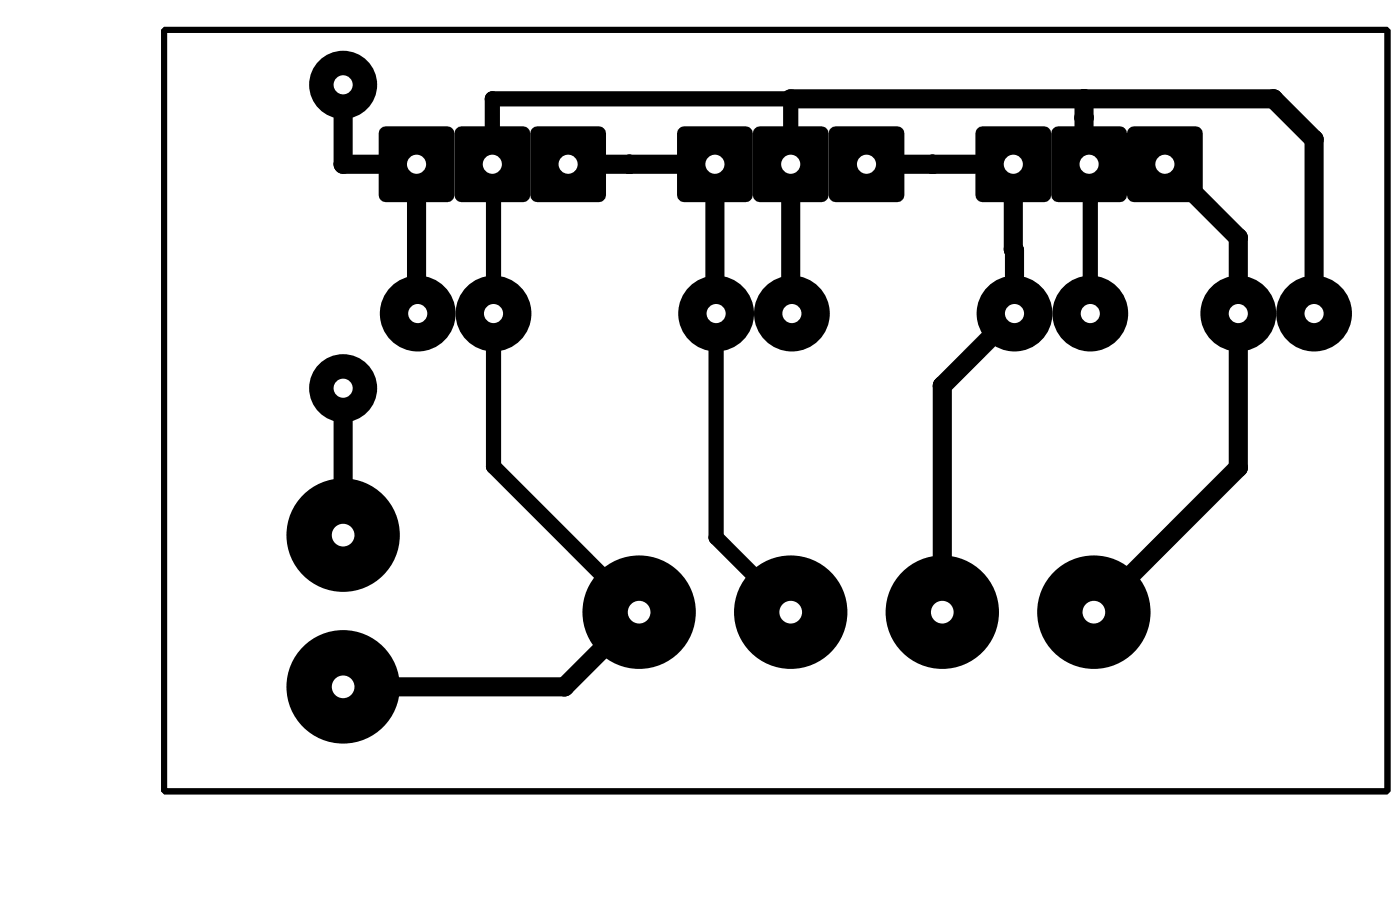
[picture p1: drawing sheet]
<svg xmlns="http://www.w3.org/2000/svg" width="47mm" height="30mm" viewBox="0 0 47 30" stroke-linecap="round" stroke-linejoin="round" font-family="sans-serif">
<g fill="#000">
<path d="M12.8 4.3l.1-.1h2.1l.2 .1v.2v2v.2l-.2 .1h-2.1l-.1-.1-.1-.2v-2z" fill-rule="evenodd"/>
<path d="M15.3 4.3l.2-.1h2l.2 .1 .1 .2v2l-.1 .2-.2 .1h-2l-.2-.1-.1-.2v-2z" fill-rule="evenodd"/>
<path d="M17.8 4.3l.2-.1h2.1l.1 .1 .1 .2v2l-.1 .2-.1 .1h-2.1l-.2-.1v-.2v-2z" fill-rule="evenodd"/>
<path d="M22.8 4.3l.1-.1h2.1l.2 .1v.2v2v.2l-.2 .1h-2.1l-.1-.1-.1-.2v-2z" fill-rule="evenodd"/>
<path d="M25.3 4.3l.2-.1h2l.2 .1 .1 .2v2l-.1 .2-.2 .1h-2l-.2-.1-.1-.2v-2z" fill-rule="evenodd"/>
<path d="M27.8 4.3l.2-.1h2.1l.1 .1 .1 .2v2l-.1 .2-.1 .1h-2.1l-.2-.1v-.2v-2z" fill-rule="evenodd"/>
<path d="M32.8 4.3l.1-.1h2.1l.2 .1v.2v2v.2l-.2 .1h-2.1l-.1-.1-.1-.2v-2z" fill-rule="evenodd"/>
<path d="M35.3 4.3l.2-.1h2l.2 .1 .1 .2v2l-.1 .2-.2 .1h-2l-.2-.1-.1-.2v-2z" fill-rule="evenodd"/>
<path d="M37.8 4.3l.2-.1h2.1l.1 .1 .1 .2v2l-.1 .2-.1 .1h-2.1l-.2-.1v-.2v-2z" fill-rule="evenodd"/>
<circle cx="11.5" cy="17.9" r="1.9"/>
<circle cx="11.5" cy="2.8" r="1.14"/>
<circle cx="11.5" cy="13" r="1.14"/>
<circle cx="11.5" cy="5.5" r=".32"/>
<circle cx="14" cy="10.5" r=".32"/>
<circle cx="14" cy="10.5" r="1.27"/>
<circle cx="14" cy="10.5" r="1.01"/>
<circle cx="16.5" cy="3.3" r=".25"/>
<circle cx="16.5" cy="5" r=".25"/>
<circle cx="16.5" cy="10.5" r="1.27"/>
<circle cx="16.5" cy="15.6" r=".25"/>
<circle cx="16.5" cy="5.5" r=".25"/>
<circle cx="21.1" cy="5.5" r=".32"/>
<circle cx="24" cy="5.5" r=".32"/>
<circle cx="24" cy="10.5" r=".32"/>
<circle cx="24" cy="10.5" r="1.27"/>
<circle cx="24" cy="18" r=".25"/>
<circle cx="26.5" cy="3.3" r=".32"/>
<circle cx="26.5" cy="10.5" r=".32"/>
<circle cx="26.5" cy="3.3" r=".25"/>
<circle cx="26.5" cy="10.5" r="1.27"/>
<circle cx="29" cy="5.5" r=".32"/>
<circle cx="31.2" cy="5.5" r=".32"/>
<circle cx="31.6" cy="12.9" r=".32"/>
<circle cx="34" cy="8.3" r=".32"/>
<circle cx="34" cy="10.5" r="1.27"/>
<circle cx="34" cy="8.4" r=".32"/>
<circle cx="36.3" cy="3.3" r=".32"/>
<circle cx="36.3" cy="3.9" r=".32"/>
<circle cx="36.3" cy="5.3" r=".32"/>
<circle cx="36.5" cy="10.5" r="1.27"/>
<circle cx="36.5" cy="5.5" r=".25"/>
<circle cx="41.5" cy="10.5" r="1.27"/>
<circle cx="41.5" cy="8" r=".32"/>
<circle cx="41.5" cy="15.7" r=".32"/>
<circle cx="42.7" cy="3.3" r=".32"/>
<circle cx="44" cy="10.5" r="1.27"/>
<circle cx="44" cy="4.7" r=".32"/>
<circle cx="11.5" cy="23" r="1.9"/>
<circle cx="18.9" cy="23" r=".32"/>
<circle cx="21.4" cy="20.5" r="1.9"/>
<circle cx="26.5" cy="20.5" r="1.9"/>
<circle cx="31.6" cy="20.5" r="1.9"/>
<circle cx="36.7" cy="20.5" r="1.9"/>
</g>
<path d="M5.5 1h41v25.5h-41z" fill="none" stroke="#000" stroke-width=".2"/>
<path d="M11.5 2.8v2.7h2.5v5M11.5 13v4.9M19 5.5h5v5M26.5 3.3h16.2l1.3 1.4v5.8M26.5 5.5v5M29 5.5h5v5l-2.4 2.4v7.6M36.3 3.3v2l.2 .2M39 5.5l2.5 2.5v7.7l-4.8 4.8M21.4 20.5l-2.5 2.5h-7.4" fill="none" stroke="#000" stroke-width=".64"/>
<g fill="#000">
<circle cx="21.1" cy="5.5" r=".32"/>
<circle cx="24" cy="5.5" r=".32"/>
<circle cx="29" cy="5.5" r=".32"/>
<circle cx="31.2" cy="5.5" r=".32"/>
</g>
<path d="M24 10.5v7.5l2.5 2.5M26.5 5.5v-2.2h-10v12.3l4.9 4.9M36.5 5.5v5" fill="none" stroke="#000" stroke-width=".51"/>
<circle cx="14" cy="10.5" r=".32" fill="#fff"/>
<circle cx="16.5" cy="10.5" r="1.01" fill="#000"/>
<circle cx="16.5" cy="10.5" r=".32" fill="#fff"/>
<circle cx="24" cy="10.5" r="1.01" fill="#000"/>
<circle cx="24" cy="10.5" r=".32" fill="#fff"/>
<circle cx="26.5" cy="10.5" r="1.01" fill="#000"/>
<circle cx="26.5" cy="10.5" r=".32" fill="#fff"/>
<circle cx="34" cy="10.5" r="1.01" fill="#000"/>
<circle cx="34" cy="10.5" r=".32" fill="#fff"/>
<circle cx="36.5" cy="10.5" r="1.01" fill="#000"/>
<circle cx="36.5" cy="10.5" r=".32" fill="#fff"/>
<circle cx="41.5" cy="10.5" r="1.01" fill="#000"/>
<circle cx="41.5" cy="10.5" r=".32" fill="#fff"/>
<circle cx="44" cy="10.5" r="1.01" fill="#000"/>
<circle cx="44" cy="10.5" r=".32" fill="#fff"/>
<circle cx="11.5" cy="13" r=".89" fill="#000"/>
<circle cx="11.5" cy="13" r=".32" fill="#fff"/>
<circle cx="11.5" cy="2.8" r=".89" fill="#000"/>
<circle cx="11.5" cy="2.8" r=".32" fill="#fff"/>
<path d="M12.9 4.5h2.1v2h-2.1z" fill="#000"/>
<circle cx="14" cy="5.5" r=".32" fill="#fff"/>
<path d="M15.5 4.5h2v2h-2z" fill="#000"/>
<circle cx="16.5" cy="5.5" r=".32" fill="#fff"/>
<path d="M18 4.5h2v2h-2z" fill="#000"/>
<circle cx="19" cy="5.5" r=".32" fill="#fff"/>
<path d="M22.9 4.5h2.1v2h-2.1z" fill="#000"/>
<circle cx="24" cy="5.5" r=".32" fill="#fff"/>
<path d="M25.5 4.5h2v2h-2z" fill="#000"/>
<circle cx="26.5" cy="5.5" r=".32" fill="#fff"/>
<path d="M28 4.5h2v2h-2z" fill="#000"/>
<circle cx="29" cy="5.5" r=".32" fill="#fff"/>
<path d="M32.9 4.5h2.1v2h-2.1z" fill="#000"/>
<circle cx="34" cy="5.5" r=".32" fill="#fff"/>
<path d="M35.5 4.5h2v2h-2z" fill="#000"/>
<circle cx="36.5" cy="5.5" r=".32" fill="#fff"/>
<path d="M38 4.5h2v2h-2z" fill="#000"/>
<circle cx="39" cy="5.5" r=".32" fill="#fff"/>
<circle cx="11.5" cy="23" r="1.52" fill="#000"/>
<circle cx="11.5" cy="23" r=".38" fill="#fff"/>
<circle cx="11.5" cy="17.9" r="1.52" fill="#000"/>
<circle cx="11.5" cy="17.9" r=".38" fill="#fff"/>
<circle cx="36.7" cy="20.5" r="1.52" fill="#000"/>
<circle cx="36.7" cy="20.5" r=".38" fill="#fff"/>
<circle cx="31.6" cy="20.5" r="1.52" fill="#000"/>
<circle cx="31.6" cy="20.5" r=".38" fill="#fff"/>
<circle cx="26.5" cy="20.5" r="1.52" fill="#000"/>
<circle cx="26.5" cy="20.5" r=".38" fill="#fff"/>
<circle cx="21.4" cy="20.5" r="1.52" fill="#000"/>
<circle cx="21.4" cy="20.5" r=".38" fill="#fff"/>
<path d="M5.5 1h41v25.5h-41z" fill="none" stroke="#000" stroke-width=".2"/>
</svg>
